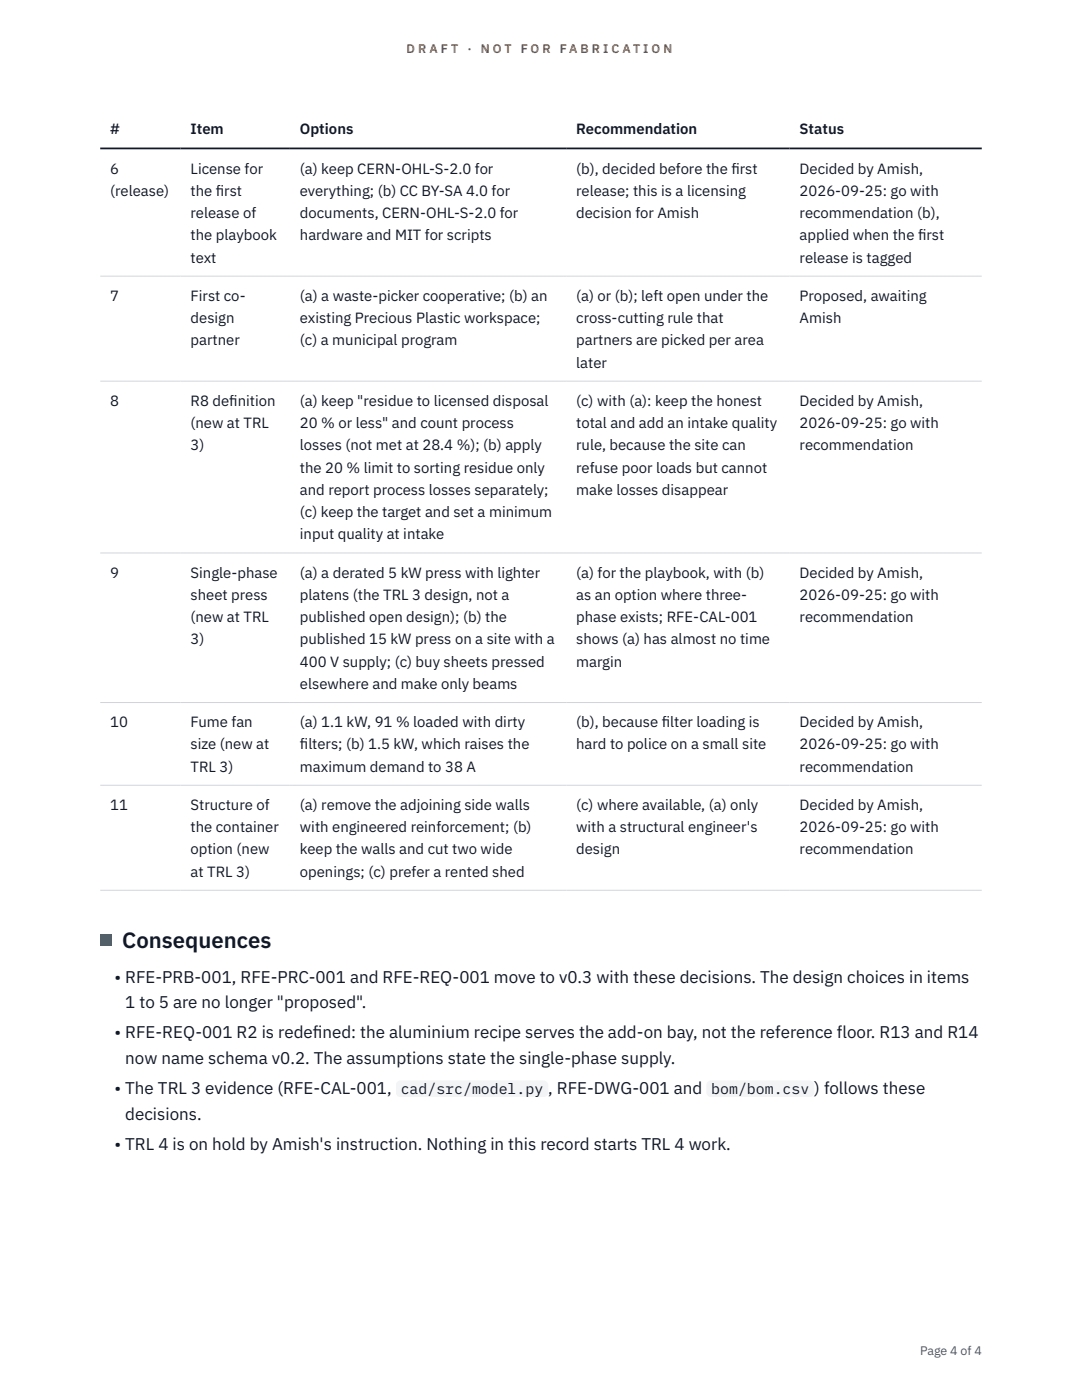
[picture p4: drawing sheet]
<svg xmlns="http://www.w3.org/2000/svg" width="216mm" height="279mm" viewBox="0 0 216 279" stroke-linecap="round" stroke-linejoin="round" font-family="sans-serif">
<defs><g id="words">
<text font-size="4.4" fill="#111827" x="24.4" y="189.2">Consequences</text>
<g font-size="3.4" fill="#111827">
<text x="22.9" y="196.1">• RFE-PRB-001, RFE-PRC-001 and RFE-REQ-001 move to v0.3 with these decisions. The design choices in items</text>
<text x="25" y="201.2">1 to 5 are no longer &quot;proposed&quot;.</text>
<text x="22.9" y="207.2">• RFE-REQ-001 R2 is redef</text>
<text x="62.4" y="207.2">ined: the aluminium recipe serves the add-on bay, not the reference floor. R13 and R14</text>
<text x="25" y="212.3">now name schema v0.2. The assumptions state the single-phase supply.</text>
<text x="22.9" y="218.4">• The TRL 3 evidence (RFE-CAL-001,</text>
<text x="109.4" y="218.4">, RFE-DWG-001 and</text>
<text x="162.5" y="218.4">) follows these</text>
<text x="25" y="223.5">decisions.</text>
<text x="22.9" y="229.6">• TRL 4 is on hold by Amish's instruction. Nothing in this record starts TRL 4 work.</text>
</g>
<g font-size="3" fill="#111827">
<text x="22" y="26.8">#</text>
<text x="38" y="26.8">Item</text>
<text x="59.8" y="26.8">Options</text>
<text x="115" y="26.8">Recommendation</text>
<text x="159.6" y="26.8">Status</text>
<text x="22" y="34.6">6</text>
<text x="38" y="34.6">License for</text>
<text x="59.8" y="34.6">(a) keep CERN-OHL-S-2.0 for</text>
<text x="115" y="34.6">(b), decided before the f</text>
<text x="145.9" y="34.6">irst</text>
<text x="159.6" y="34.6">Decided by Amish,</text>
<text x="22" y="39.1">(release)</text>
<text x="38" y="39.1">the f</text>
<text x="43.1" y="39.1">irst</text>
<text x="59.8" y="39.1">everything; (b) CC BY-SA 4.0 for</text>
<text x="115" y="39.1">release; this is a licensing</text>
<text x="159.6" y="39.1">2026-09-25: go with</text>
<text x="38" y="43.5">release of</text>
<text x="38" y="48">the playbook</text>
<text x="59.8" y="43.5">documents, CERN-OHL-S-2.0 for</text>
<text x="59.8" y="48">hardware and MIT for scripts</text>
<text x="115" y="43.5">decision for Amish</text>
<text x="159.6" y="43.5">recommendation (b),</text>
<text x="159.6" y="48">applied when the f</text>
<text x="183.2" y="48">irst</text>
<text x="38" y="52.4">text</text>
<text x="159.6" y="52.4">release is tagged</text>
<text x="22" y="60">7</text>
<text x="38" y="60">First co-</text>
<text x="38" y="64.5">design</text>
<text x="59.8" y="60">(a) a waste-picker cooperative; (b) an</text>
<text x="59.8" y="64.5">existing Precious Plastic workspace;</text>
<text x="115" y="60">(a) or (b); left open under the</text>
<text x="115" y="64.5">cross-cutting rule that</text>
<text x="159.6" y="60">Proposed, awaiting</text>
<text x="159.6" y="64.5">Amish</text>
<text x="38" y="68.9">partner</text>
<text x="59.8" y="68.9">(c) a municipal program</text>
<text x="115" y="68.9">partners are picked per area</text>
<text x="115" y="73.4">later</text>
<text x="22" y="81">8</text>
<text x="38" y="81">R8 def</text>
<text x="45.7" y="81">inition</text>
<text x="59.8" y="81">(a) keep &quot;residue to licensed disposal</text>
<text x="115" y="81">(c) with (a): keep the honest</text>
<text x="159.6" y="81">Decided by Amish,</text>
<text x="38" y="85.4">(new at TRL</text>
<text x="38" y="89.9">3)</text>
<text x="59.8" y="85.4">20 % or less&quot; and count process</text>
<text x="59.8" y="89.9">losses (not met at 28.4 %); (b) apply</text>
<text x="115" y="85.4">total and add an intake quality</text>
<text x="115" y="89.9">rule, because the site can</text>
<text x="159.6" y="85.4">2026-09-25: go with</text>
<text x="159.6" y="89.9">recommendation</text>
<text x="59.8" y="94.3">the 20 % limit to sorting residue only</text>
<text x="115" y="94.3">refuse poor loads but cannot</text>
<text x="59.8" y="98.8">and report process losses separately;</text>
<text x="115" y="98.8">make losses disappear</text>
<text x="59.8" y="103.2">(c) keep the target and set a minimum</text>
<text x="59.8" y="107.7">input quality at intake</text>
<text x="22" y="115.3">9</text>
<text x="38" y="115.3">Single-phase</text>
<text x="38" y="119.7">sheet press</text>
<text x="59.8" y="115.3">(a) a derated 5 kW press with lighter</text>
<text x="59.8" y="119.7">platens (the TRL 3 design, not a</text>
<text x="115" y="115.3">(a) for the playbook, with (b)</text>
<text x="115" y="119.7">as an option where three-</text>
<text x="159.6" y="115.3">Decided by Amish,</text>
<text x="159.6" y="119.7">2026-09-25: go with</text>
<text x="38" y="124.2">(new at TRL</text>
<text x="59.8" y="124.2">published open design); (b) the</text>
<text x="115" y="124.2">phase exists; RFE-CAL-001</text>
<text x="159.6" y="124.2">recommendation</text>
<text x="38" y="128.6">3)</text>
<text x="59.8" y="128.6">published 15 kW press on a site with a</text>
<text x="115" y="128.6">shows (a) has almost no time</text>
<text x="59.8" y="133.1">400 V supply; (c) buy sheets pressed</text>
<text x="59.8" y="137.5">elsewhere and make only beams</text>
<text x="115" y="133.1">margin</text>
<text x="22" y="145.1">10</text>
<text x="38" y="145.1">Fume fan</text>
<text x="38" y="149.6">size (new at</text>
<text x="59.8" y="145.1">(a) 1.1 kW, 91 % loaded with dirty</text>
<text x="59.8" y="149.6">f</text>
<text x="59.8" y="149.6">ilters; (b) 1.5 kW, which raises the</text>
<text x="115" y="145.1">(b), because f</text>
<text x="115" y="149.6">hard to police on a small site</text>
<text x="132.1" y="145.1">ilter loading is</text>
<text x="159.6" y="145.1">Decided by Amish,</text>
<text x="159.6" y="149.6">2026-09-25: go with</text>
<text x="38" y="154">TRL 3)</text>
<text x="59.8" y="154">maximum demand to 38 A</text>
<text x="159.6" y="154">recommendation</text>
<text x="22" y="161.6">11</text>
<text x="38" y="161.6">Structure of</text>
<text x="59.8" y="161.6">(a) remove the adjoining side walls</text>
<text x="115" y="161.6">(c) where available, (a) only</text>
<text x="159.6" y="161.6">Decided by Amish,</text>
<text x="38" y="166.1">the container</text>
<text x="59.8" y="166.1">with engineered reinforcement; (b)</text>
<text x="115" y="166.1">with a structural engineer's</text>
<text x="159.6" y="166.1">2026-09-25: go with</text>
<text x="38" y="170.5">option (new</text>
<text x="59.8" y="170.5">keep the walls and cut two wide</text>
<text x="115" y="170.5">design</text>
<text x="159.6" y="170.5">recommendation</text>
<text x="38" y="175">at TRL 3)</text>
<text x="59.8" y="175">openings; (c) prefer a rented shed</text>
<text x="80" y="218.4">cad/src/model.py</text>
<text x="141.9" y="218.4">bom/bom.csv</text>
</g>
<g font-size="2.5" fill="#b45309">
<text x="81.1" y="10.5">D R A F T</text>
<text x="93.3" y="10.5">·</text>
<text x="95.9" y="10.5">N O T</text>
<text x="103.9" y="10.5">F O R</text>
<text x="111.7" y="10.5">F A B R I C A T I O N</text>
</g>
<text font-size="2.5" fill="#4b5563" x="183.6" y="270.3">Page 4 of 4</text>
</g></defs>
<path d="M20 55.1h175.9M20 76.1h175.9M20 110.4h175.9M20 140.2h175.9M20 156.7h175.9M20 177.7h175.9" fill="none" stroke="#d1d5db" stroke-width=".2"/>
<path d="M20 29.6h175.9" fill="none" stroke="#111827" stroke-width=".35"/>
<path d="M20 186.6h2.2v2.2h-2.2z" fill="#0f766e"/>
<g fill="#f3f4f6">
<path d="M79 215.6h30.4v3.4h-30.4z"/>
<path d="M140.9 215.6h21.6v3.4h-21.6z"/>
</g>
<use href="#words"/>
</svg>
